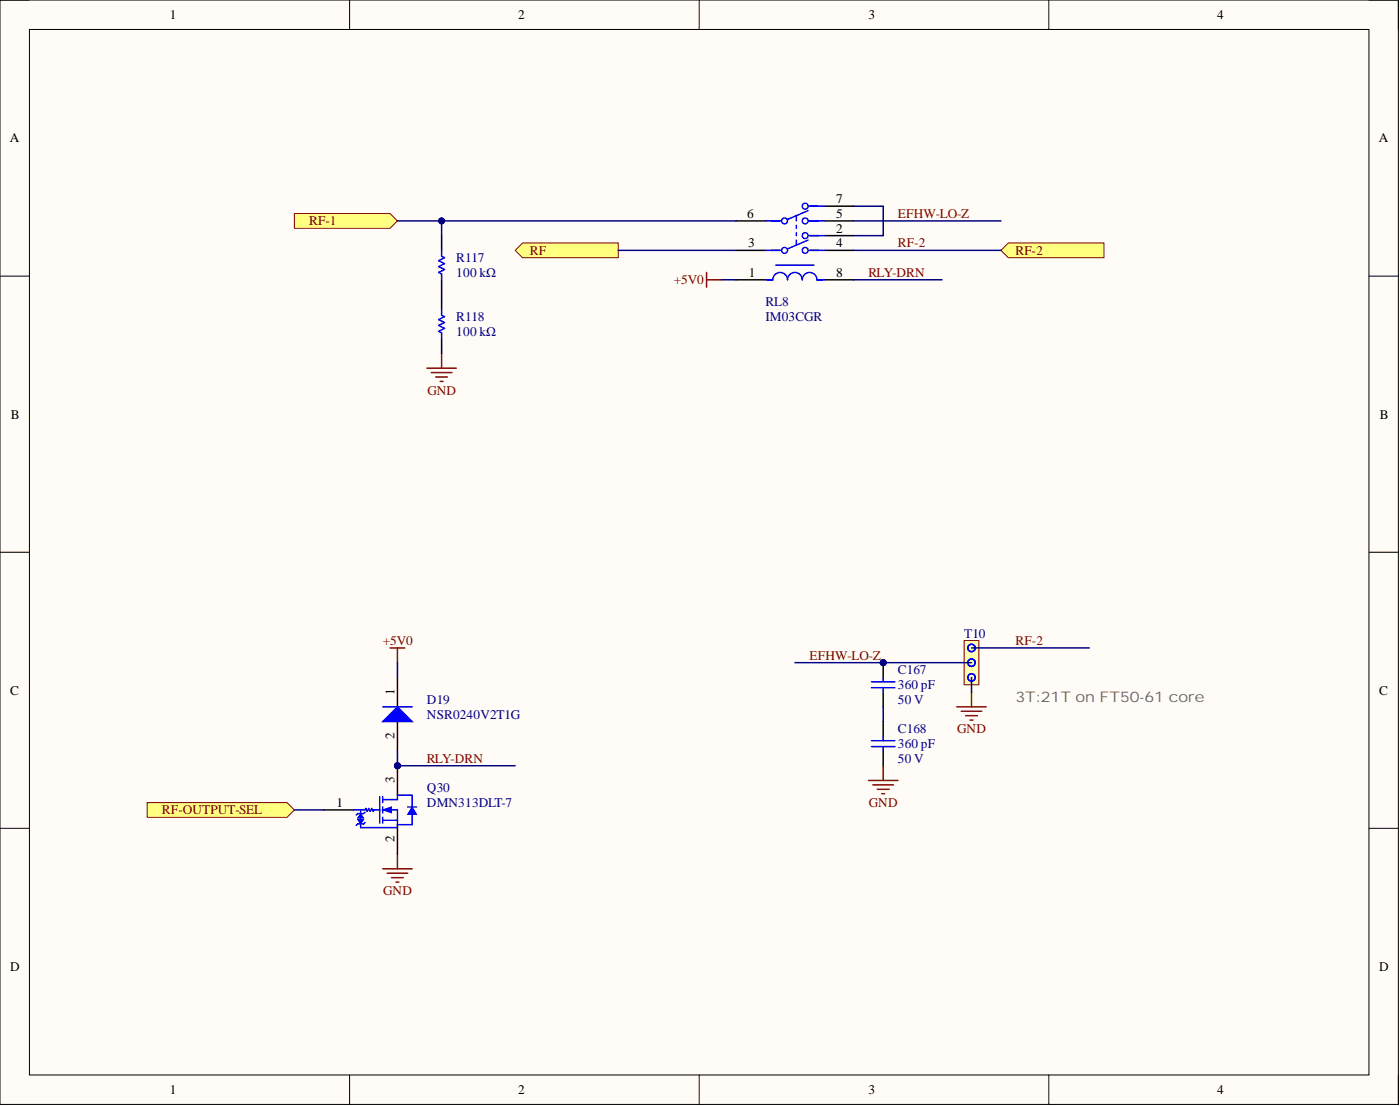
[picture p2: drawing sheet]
<svg xmlns="http://www.w3.org/2000/svg" width="241mm" height="190mm" viewBox="0 0 241 190" stroke-linecap="round" stroke-linejoin="round" font-family="sans-serif">
<defs><g id="words">
<text font-size="2.5" fill="#666" x="175.1" y="121">3T:21T on FT50-61 core</text>
<g font-size="2.3">
<text x="29.3" y="3.3">1</text>
<text x="89.3" y="3.3">2</text>
<text x="149.7" y="3.3">3</text>
<text x="209.8" y="3.3">4</text>
<text x="1.7" y="24.5">A</text>
<text x="237.6" y="24.5">A</text>
<text x="144.1" y="35">7</text>
<text x="128.8" y="37.5">6</text>
<text x="144.1" y="37.5">5</text>
<text x="144.1" y="40.1">2</text>
<text x="129" y="42.6">3</text>
<text x="129.1" y="47.7">1</text>
<text x="144.1" y="47.7">8</text>
<text x="144.1" y="42.6">4</text>
<text x="1.9" y="72.1">B</text>
<text x="237.8" y="72.1">B</text>
<text x="1.8" y="119.6">C</text>
<text x="68" y="119.7" transform="rotate(-90 68 119.7)">1</text>
<text x="237.7" y="119.6">C</text>
<text x="68" y="127.3" transform="rotate(-90 68 127.3)">2</text>
<text x="68" y="134.9" transform="rotate(-90 68 134.9)">3</text>
<text x="58" y="139">1</text>
<text x="68" y="145.1" transform="rotate(-90 68 145.1)">2</text>
<text x="1.8" y="167.2">D</text>
<text x="237.7" y="167.2">D</text>
<text x="29.3" y="188.5">1</text>
<text x="89.3" y="188.5">2</text>
<text x="149.7" y="188.5">3</text>
<text x="209.8" y="188.5">4</text>
</g>
<g font-size="2.3" fill="#800000">
<text x="53.3" y="38.8">RF-1</text>
<text x="154.8" y="37.5">EFHW-LO-Z</text>
<text x="91.3" y="43.9">RF</text>
<text x="149.7" y="47.7">RLY-DRN</text>
<text x="154.8" y="42.6">RF-2</text>
<text x="175.1" y="43.9">RF-2</text>
<text x="116.1" y="49">+5V0</text>
<text x="73.7" y="68">GND</text>
<text x="66" y="111.1">+5V0</text>
<text x="139.5" y="113.6">EFHW-LO-Z</text>
<text x="175.1" y="111.1">RF-2</text>
<text x="73.6" y="131.4">RLY-DRN</text>
<text x="165" y="126.3">GND</text>
<text x="27.9" y="140.3">RF-OUTPUT-SEL</text>
<text x="149.8" y="139">GND</text>
<text x="66" y="154.2">GND</text>
</g>
<g font-size="2.3" fill="#000080">
<text x="78.6" y="47.7">100 kΩ</text>
<text x="78.6" y="45.2">R117</text>
<text x="131.9" y="52.8">RL8</text>
<text x="78.6" y="57.8">100 kΩ</text>
<text x="78.6" y="55.3">R118</text>
<text x="131.9" y="55.3">IM03CGR</text>
<text x="166.2" y="109.8">T10</text>
<text x="154.8" y="118.7">360 pF</text>
<text x="154.8" y="116.2">C167</text>
<text x="73.6" y="121.2">D19</text>
<text x="73.6" y="123.8">NSR0240V2T1G</text>
<text x="154.8" y="121.2">50 V</text>
<text x="154.8" y="128.9">360 pF</text>
<text x="154.8" y="131.4">50 V</text>
<text x="154.8" y="126.3">C168</text>
<text x="73.6" y="136.5">Q30</text>
<text x="73.6" y="139">DMN313DLT-7</text>
</g>
</g></defs>
<path d="M0 0h241v190.2h-241z" fill-rule="evenodd" fill="#fffcf8"/>
<path d="M0 0h241v190.2h-241z" fill="none" stroke="#000" stroke-width=".17"/>
<path d="M5.1 5.1h230.8v180.1h-230.8z" fill-rule="evenodd" fill="#fffcf8"/>
<g fill="none" stroke="#000" stroke-width=".17">
<path d="M0 0h5.1M5.1 5.1h230.8v180.1h-230.8zM60.3 0v5.1M120.5 0v5.1M180.8 0v5.1M235.9 0h5.1v5.1M0 47.6h5.1M235.9 47.6h5.1M0 95.1h5.1M235.9 95.1h5.1M0 142.7h5.1M235.9 142.7h5.1"/>
<path d="M60.3 185.2v5M120.5 185.2v5M180.8 185.2v5M241 185.2v5"/>
</g>
<path d="M73.6 63.4h5M74.3 64.2h3.6M75.1 64.9h2M75.9 65.7h.5M76.1 60.9v2.5" fill="none" stroke="#800000" stroke-width=".25"/>
<path d="M126.9 38.1h5M142.1 35.5h5M142.1 38.1h5M76.1 40.6v2.5M76.1 48.2v5.1M76.1 58.3v2.6M126.9 48.2h5M126.9 43.1h5M142.1 48.2h5M142.1 43.1h5M142.1 40.6h5" fill="none" stroke="#000" stroke-width=".25"/>
<g fill="none" stroke="#00f" stroke-width=".25">
<path d="M131.9 38.1h2.6M137.3 37.3v.8M137.3 38.8v.5M139.3 36.3l-3.6 1.5M139.5 35.5h2.6M139.5 38.1h2.6M76.1 43.1v1l.5 .3-1 .5 1 .5-1 .5 1 .5-1 .5 .5 .3v1M76.1 53.3v1l.5 .2-1 .5 1 .6-1 .5 1 .5-1 .5 .5 .2v1M131.9 48.2h1.3a1.27 1.27 0 0 1 1.3-1.3 1.27 1.27 0 0 1 1.2 1.3 1.27 1.27 0 0 1 1.3-1.3 1.27 1.27 0 0 1 1.3 1.3 1.27 1.27 0 0 1 1.2-1.3 1.27 1.27 0 0 1 1.3 1.3h1.3M131.9 43.1h2.6M133.7 45.7h6.6M137.3 40.1v.5"/>
<path d="M137.3 41.3v.8M139.3 41.3l-3.6 1.6M139.5 43.1h2.6M139.5 40.6h2.6"/>
<circle cx="135.2" cy="38.1" r=".51"/>
<circle cx="138.8" cy="35.5" r=".51"/>
<circle cx="138.8" cy="38.1" r=".51"/>
<circle cx="135.2" cy="43.1" r=".51"/>
<circle cx="138.8" cy="40.6" r=".51"/>
<circle cx="138.8" cy="43.1" r=".51"/>
</g>
<path d="M166.2 110.3h2.5v7.6h-2.5z" fill-rule="evenodd" fill="#ffffb0"/>
<path d="M166.2 110.3h2.5v7.6h-2.5z" fill="none" stroke="#800000" stroke-width=".17"/>
<g fill="none" stroke="#00f" stroke-width=".25">
<circle cx="167.4" cy="116.7" r=".64"/>
<circle cx="167.4" cy="111.6" r=".64"/>
<circle cx="167.4" cy="114.1" r=".64"/>
</g>
<path d="M66 149.6h5M66.7 150.4h3.6M67.5 151.2h2M68.2 151.9h.6M68.5 147.1v2.5" fill="none" stroke="#800000" stroke-width=".25"/>
<path d="M25.4 138.2h24.1l1.2 1.3-1.2 1.3h-24.1z" fill-rule="evenodd" fill="#ffff80"/>
<path d="M25.4 138.2h24.1l1.2 1.3-1.2 1.3h-24.1z" fill="none" stroke="#800000" stroke-width=".17"/>
<path d="M68.5 116.7v5M68.5 124.3v5.1" fill="none" stroke="#000" stroke-width=".25"/>
<path d="M66 124.3l2.5-2.6 2.5 2.6z" fill="#00f"/>
<path d="M66 124.3l2.5-2.6 2.5 2.6zM66 121.7h5" fill="none" stroke="#00f" stroke-width=".25"/>
<circle cx="68.5" cy="131.9" r=".51" fill="#000080"/>
<circle cx="68.5" cy="131.9" r=".51" fill="none" stroke="#000080" stroke-width=".17"/>
<path d="M55.8 139.5h5.1M68.5 131.9v5.1M68.5 142v5.1" fill="none" stroke="#000" stroke-width=".25"/>
<circle cx="68.5" cy="131.9" r=".51" fill="#000080"/>
<circle cx="68.5" cy="131.9" r=".51" fill="none" stroke="#000080" stroke-width=".17"/>
<path d="M65.5 137.2v4.6M66 139.5h2.5v2.5h2.5v-1.7M66 137.2v1M66 139v1M71 137h-2.5v.7h-2.5M66 141.3h2.5M66 140.8v1" fill="none" stroke="#00f" stroke-width=".25"/>
<path d="M71 139l.8 1.3h-1.5z" fill="#00f"/>
<path d="M71 139l.8 1.3h-1.5z" fill="none" stroke="#00f" stroke-width=".17"/>
<path d="M70.3 139h1.5M62.7 141.9h-1l-.3 .3" fill="none" stroke="#00f" stroke-width=".25"/>
<path d="M62.2 140.1l.5 .8h-1z" fill="#00f"/>
<path d="M62.2 140.1l.5 .8h-1z" fill="none" stroke="#00f" stroke-width=".17"/>
<path d="M62.2 139.6v.4" fill="none" stroke="#00f" stroke-width=".25"/>
<path d="M61.7 141.2h1l-.5 .7z" fill="#00f"/>
<path d="M61.7 141.2h1l-.5 .7z" fill="none" stroke="#00f" stroke-width=".17"/>
<path d="M62.2 140.8v.4M62.2 142v.5h6.3M62.9 141.7l-.2 .2" fill="none" stroke="#00f" stroke-width=".25"/>
<path d="M66 139.5l1.5-.5v1z" fill="#00f"/>
<path d="M66 139.5l1.5-.5v1z" fill="none" stroke="#00f" stroke-width=".17"/>
<path d="M60.9 139.5h2l.1-.3 .3 .6 .3-.6 .2 .6 .3-.6 .2 .6 .1-.3h1.1M62.9 139.9l-.2 .2h-1l-.3 .3M71 137v2" fill="none" stroke="#00f" stroke-width=".25"/>
<path d="M121.8 46.9v2.6M121.8 48.2h2.5M67.2 111.6h2.6M68.5 111.6v2.5" fill="none" stroke="#800000" stroke-width=".25"/>
<path d="M50.7 36.8h16.5l1.3 1.3-1.3 1.2h-16.5z" fill-rule="evenodd" fill="#ffff80"/>
<path d="M50.7 36.8h16.5l1.3 1.3-1.3 1.2h-16.5z" fill="none" stroke="#800000" stroke-width=".17"/>
<path d="M167.4 119.2v2.5M164.9 121.7h5.1M165.7 122.5h3.5M166.4 123.3h2.1M167.2 124h.5" fill="none" stroke="#800000" stroke-width=".25"/>
<circle cx="152.2" cy="114.1" r=".51" fill="#000080"/>
<circle cx="152.2" cy="114.1" r=".51" fill="none" stroke="#000080" stroke-width=".17"/>
<path d="M152.2 114.1v2.6" fill="none" stroke="#000" stroke-width=".25"/>
<circle cx="152.2" cy="114.1" r=".51" fill="#000080"/>
<circle cx="152.2" cy="114.1" r=".51" fill="none" stroke="#000080" stroke-width=".17"/>
<path d="M152.2 119.2v2.5M152.2 124.3v2.5M152.2 129.4v2.5" fill="none" stroke="#000" stroke-width=".25"/>
<path d="M150.2 118.5h4.1M150.2 117.4h4.1M152.2 116.7v.7M152.2 118.5v.7M150.2 128.6h4.1M150.2 127.6h4.1M152.2 126.8v.8M152.2 128.6v.8" fill="none" stroke="#00f" stroke-width=".25"/>
<path d="M149.7 134.4h5.1M150.4 135.2h3.6M151.2 136h2M152 136.7h.5M152.2 131.9v2.5" fill="none" stroke="#800000" stroke-width=".25"/>
<path d="M88.8 43.1l1.3-1.2h16.5v2.5h-16.5z" fill-rule="evenodd" fill="#ffff80"/>
<path d="M88.8 43.1l1.3-1.2h16.5v2.5h-16.5z" fill="none" stroke="#800000" stroke-width=".17"/>
<path d="M172.5 43.1l1.3-1.2h16.5v2.5h-16.5z" fill-rule="evenodd" fill="#ffff80"/>
<path d="M172.5 43.1l1.3-1.2h16.5v2.5h-16.5z" fill="none" stroke="#800000" stroke-width=".17"/>
<path d="M68.5 114.1v2.6M68.5 129.4v2.5h20.3" fill="none" stroke="#000080" stroke-width=".25"/>
<circle cx="68.5" cy="131.9" r=".51" fill="#000080"/>
<circle cx="68.5" cy="131.9" r=".51" fill="none" stroke="#000080" stroke-width=".17"/>
<path d="M68.5 38.1h7.6M124.3 48.2h2.6M167.4 116.7v2.5M50.7 139.5h5.1" fill="none" stroke="#000080" stroke-width=".25"/>
<circle cx="76.1" cy="38.1" r=".51" fill="#000080"/>
<circle cx="76.1" cy="38.1" r=".51" fill="none" stroke="#000080" stroke-width=".17"/>
<path d="M147.1 48.2h15.3M147.1 43.1h25.4M137 114.1h30.4M152.2 121.7v2.6" fill="none" stroke="#000080" stroke-width=".25"/>
<circle cx="152.2" cy="114.1" r=".51" fill="#000080"/>
<circle cx="152.2" cy="114.1" r=".51" fill="none" stroke="#000080" stroke-width=".17"/>
<path d="M126.9 38.1h-50.8v2.5M147.1 35.5h5.1v5.1h-5.1M147.1 38.1h25.4M106.6 43.1h20.3M167.4 111.6h20.3" fill="none" stroke="#000080" stroke-width=".25"/>
<circle cx="76.1" cy="38.1" r=".51" fill="#000080"/>
<circle cx="76.1" cy="38.1" r=".51" fill="none" stroke="#000080" stroke-width=".17"/>
<use href="#words"/>
</svg>
